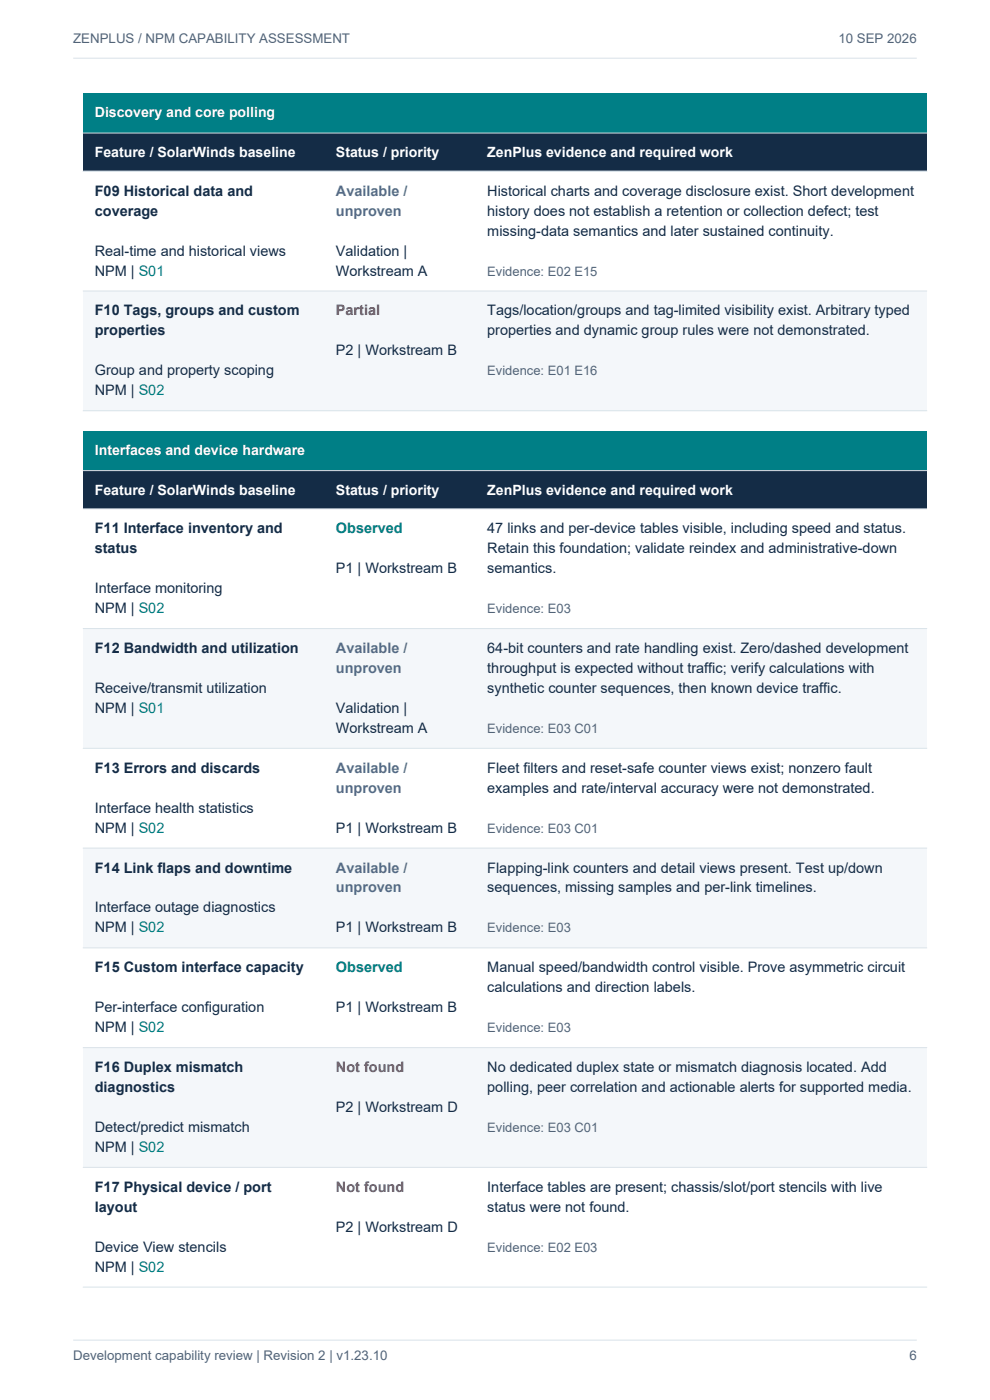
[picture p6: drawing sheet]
<svg xmlns="http://www.w3.org/2000/svg" width="210mm" height="297mm" viewBox="0 0 210 297" stroke-linecap="round" stroke-linejoin="round" font-family="sans-serif">
<defs><g id="words">
<g font-size="3.1" fill="#142c46">
<text x="20.1" y="41.5">F09 Historical data and</text>
<text x="103.4" y="41.5">Historical charts and coverage disclosure exist. Short development</text>
<text x="20.1" y="45.8">coverage</text>
<text x="103.4" y="45.8">history does not establish a retention or collection defect; test</text>
<text x="103.4" y="50">missing-data semantics and later sustained continuity.</text>
<text x="20.1" y="54.2">Real-time and historical views</text>
<text x="20.1" y="58.5">NPM | S01</text>
<text x="71.3" y="54.2">Validation |</text>
<text x="71.3" y="58.5">Workstream A</text>
<text x="20.1" y="66.9">F10 Tags, groups and custom</text>
<text x="20.1" y="71.2">properties</text>
<text x="103.4" y="66.9">Tags/location/groups and tag-limited visibility exist. Arbitrary typed</text>
<text x="103.4" y="71.2">properties and dynamic group rules were not demonstrated.</text>
<text x="71.3" y="75.4">P2 | Workstream B</text>
<text x="20.1" y="79.6">Group and property scoping</text>
<text x="20.1" y="83.9">NPM | S02</text>
<text x="20.1" y="113.1">F11 Interface inventory and</text>
<text x="103.4" y="113.1">47 links and per-device tables visible, including speed and status.</text>
<text x="20.1" y="117.4">status</text>
<text x="103.4" y="117.4">Retain this foundation; validate reindex and administrative-down</text>
<text x="20.1" y="125.8">Interface monitoring</text>
<text x="71.3" y="121.6">P1 | Workstream B</text>
<text x="103.4" y="121.6">semantics.</text>
<text x="20.1" y="130.1">NPM | S02</text>
<text x="20.1" y="138.5">F12 Bandwidth and utilization</text>
<text x="103.4" y="138.5">64-bit counters and rate handling exist. Zero/dashed development</text>
<text x="103.4" y="142.8">throughput is expected without traffic; verify calculations with</text>
<text x="20.1" y="147">Receive/transmit utilization</text>
<text x="103.4" y="147">synthetic counter sequences, then known device traffic.</text>
<text x="20.1" y="151.2">NPM | S01</text>
<text x="71.3" y="151.2">Validation |</text>
<text x="71.3" y="155.5">Workstream A</text>
<text x="20.1" y="163.9">F13 Errors and discards</text>
<text x="103.4" y="163.9">Fleet filters and reset-safe counter views exist; nonzero fault</text>
<text x="20.1" y="172.4">Interface health statistics</text>
<text x="103.4" y="168.2">examples and rate/interval accuracy were not demonstrated.</text>
<text x="20.1" y="176.6">NPM | S02</text>
<text x="71.3" y="176.6">P1 | Workstream B</text>
<text x="20.1" y="185.1">F14 Link flaps and downtime</text>
<text x="103.4" y="185.1">Flapping-link counters and detail views present. Test up/down</text>
<text x="103.4" y="189.3">sequences, missing samples and per-link timelines.</text>
<text x="20.1" y="193.6">Interface outage diagnostics</text>
<text x="20.1" y="197.8">NPM | S02</text>
<text x="71.3" y="197.8">P1 | Workstream B</text>
<text x="20.1" y="206.3">F15 Custom interface capacity</text>
<text x="103.4" y="206.3">Manual speed/bandwidth control visible. Prove asymmetric circuit</text>
<text x="20.1" y="214.7">Per-interface configuration</text>
<text x="71.3" y="214.7">P1 | Workstream B</text>
<text x="103.4" y="210.5">calculations and direction labels.</text>
<text x="20.1" y="219">NPM | S02</text>
<text x="20.1" y="227.4">F16 Duplex mismatch</text>
<text x="103.4" y="227.4">No dedicated duplex state or mismatch diagnosis located. Add</text>
<text x="20.1" y="231.7">diagnostics</text>
<text x="103.4" y="231.7">polling, peer correlation and actionable alerts for supported media.</text>
<text x="71.3" y="235.9">P2 | Workstream D</text>
<text x="20.1" y="240.1">Detect/predict mismatch</text>
<text x="20.1" y="244.4">NPM | S02</text>
<text x="20.1" y="252.8">F17 Physical device / port</text>
<text x="20.1" y="257.1">layout</text>
<text x="103.4" y="252.8">Interface tables are present; chassis/slot/port stencils with live</text>
<text x="103.4" y="257.1">status were not found.</text>
<text x="71.3" y="261.3">P2 | Workstream D</text>
<text x="20.1" y="265.5">Device View stencils</text>
<text x="20.1" y="269.8">NPM | S02</text>
</g>
<g font-size="3.1" fill="#536c9b">
<text x="71.3" y="41.5">Available /</text>
<text x="71.3" y="45.8">unproven</text>
<text x="71.3" y="138.5">Available /</text>
<text x="71.3" y="142.8">unproven</text>
<text x="71.3" y="163.9">Available /</text>
<text x="71.3" y="168.2">unproven</text>
<text x="71.3" y="185.1">Available /</text>
<text x="71.3" y="189.3">unproven</text>
</g>
<text font-size="3.1" fill="#a36205" x="71.3" y="66.9">Partial</text>
<g font-size="3.1" fill="#087f5b">
<text x="71.3" y="113.1">Observed</text>
<text x="71.3" y="206.3">Observed</text>
</g>
<g font-size="3.1" fill="#b13b39">
<text x="71.3" y="227.4">Not found</text>
<text x="71.3" y="252.8">Not found</text>
</g>
<g font-size="3" fill="#fff">
<text x="20.1" y="24.9">Discovery and core polling</text>
<text x="20.1" y="33.3">Feature / SolarWinds baseline</text>
<text x="71.3" y="33.3">Status / priority</text>
<text x="103.4" y="33.3">ZenPlus evidence and required work</text>
<text x="20.1" y="96.5">Interfaces and device hardware</text>
<text x="20.1" y="105">Feature / SolarWinds baseline</text>
<text x="71.3" y="105">Status / priority</text>
<text x="103.4" y="105">ZenPlus evidence and required work</text>
</g>
<g font-size="2.8" fill="#536478">
<text x="15.5" y="9.2">ZENPLUS / NPM CAPABILITY ASSESSMENT</text>
<text x="177.8" y="9.2">10 SEP 2026</text>
<text x="103.4" y="58.5">Evidence: E02 E15</text>
<text x="103.4" y="79.6">Evidence: E01 E16</text>
<text x="103.4" y="130.1">Evidence: E03</text>
<text x="103.4" y="155.5">Evidence: E03 C01</text>
<text x="103.4" y="176.6">Evidence: E03 C01</text>
<text x="103.4" y="197.8">Evidence: E03</text>
<text x="103.4" y="219">Evidence: E03</text>
<text x="103.4" y="240.1">Evidence: E03 C01</text>
<text x="103.4" y="265.5">Evidence: E02 E03</text>
<text x="15.5" y="288.5">Development capability review | Revision 2 | v1.23.10</text>
<text x="192.9" y="288.5">6</text>
</g>
</g></defs>
<path d="M15.5 12.3h179M15.5 284.3h179" fill="none" stroke="#d9e2e9" stroke-width=".21"/>
<path d="M17.6 19.8h179v8.4h-179z" fill-rule="evenodd" fill="#007f86"/>
<path d="M17.6 28.2h179v8.1h-179z" fill-rule="evenodd" fill="#142c46"/>
<path d="M17.6 36.3h179v25.4h-179z" fill-rule="evenodd" fill="#fff"/>
<path d="M17.6 61.7h179v25.4h-179z" fill-rule="evenodd" fill="#f4f7fa"/>
<path d="M17.6 36.3h179M17.6 28.2h179M17.6 61.7h179M17.6 87.1h179" fill="none" stroke="#d9e2e9" stroke-width=".21"/>
<path d="M17.6 91.4h179v8.4h-179z" fill-rule="evenodd" fill="#007f86"/>
<path d="M17.6 99.8h179v8.2h-179z" fill-rule="evenodd" fill="#142c46"/>
<path d="M17.6 108h179v25.4h-179z" fill-rule="evenodd" fill="#fff"/>
<path d="M17.6 133.4h179v25.4h-179z" fill-rule="evenodd" fill="#f4f7fa"/>
<path d="M17.6 158.8h179v21.1h-179z" fill-rule="evenodd" fill="#fff"/>
<path d="M17.6 179.9h179v21.2h-179z" fill-rule="evenodd" fill="#f4f7fa"/>
<path d="M17.6 201.1h179v21.2h-179z" fill-rule="evenodd" fill="#fff"/>
<path d="M17.6 222.3h179v25.4h-179z" fill-rule="evenodd" fill="#f4f7fa"/>
<path d="M17.6 247.7h179v25.4h-179z" fill-rule="evenodd" fill="#fff"/>
<path d="M17.6 99.8h179M17.6 108h179M17.6 133.4h179M17.6 158.8h179M17.6 179.9h179M17.6 201.1h179M17.6 222.3h179M17.6 247.7h179M17.6 273.1h179" fill="none" stroke="#d9e2e9" stroke-width=".21"/>
<use href="#words"/>
</svg>
